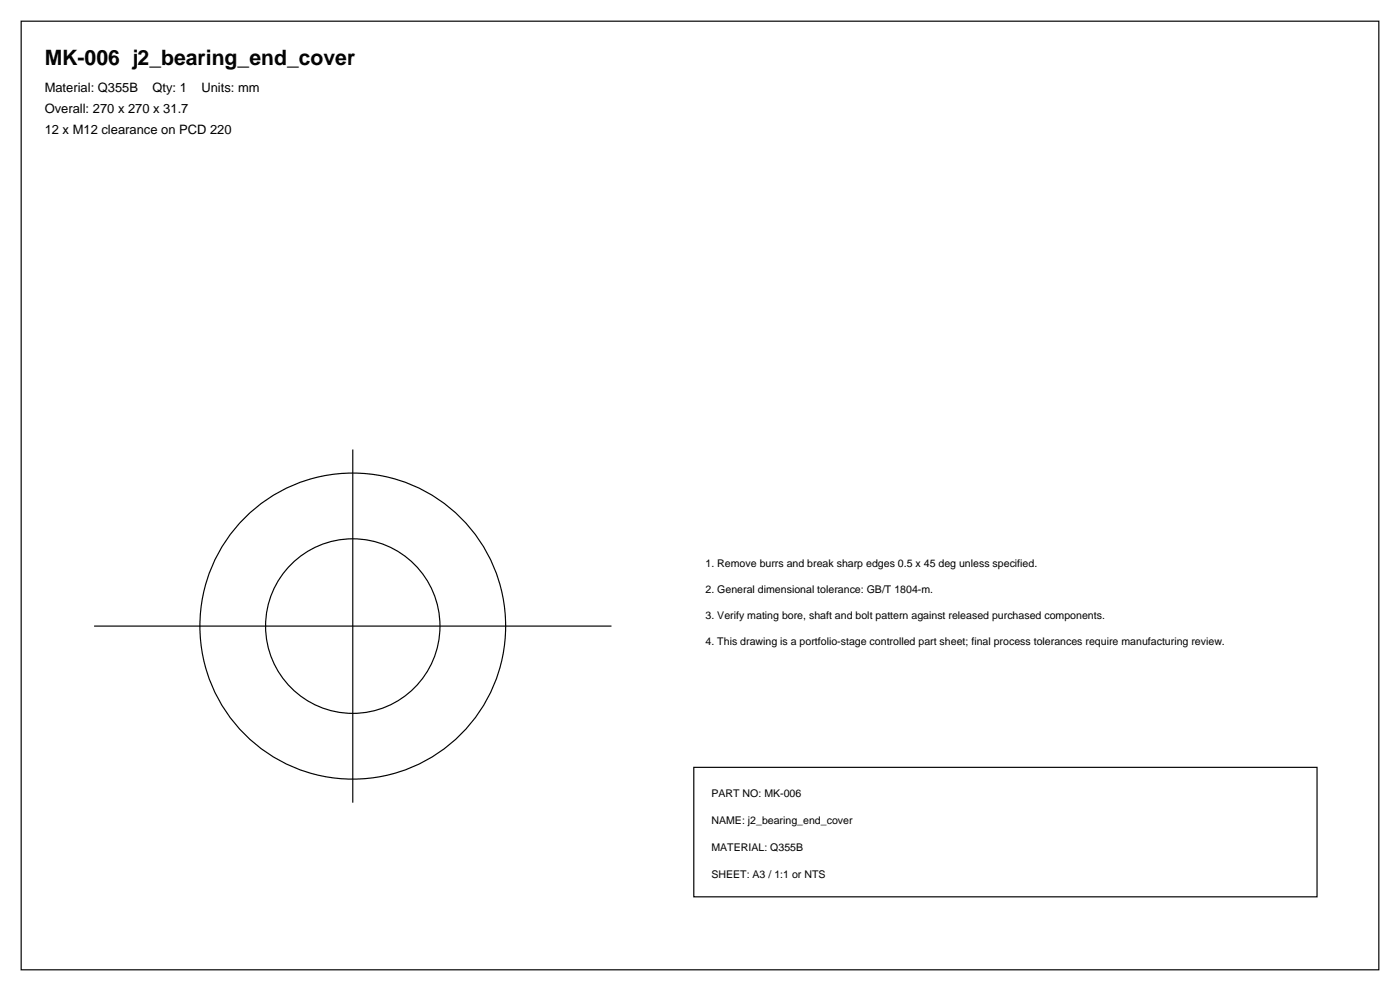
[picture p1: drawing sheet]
<svg xmlns="http://www.w3.org/2000/svg" width="420mm" height="297mm" viewBox="0 0 420 297" stroke-linecap="round" stroke-linejoin="round" font-family="sans-serif">
<defs><g id="words">
<text font-size="6.3" x="13.4" y="19.4">MK-006 j2_bearing_end_cover</text>
<g font-size="3.9">
<text x="13.4" y="27.5">Material: Q355B</text>
<text x="45.8" y="27.5">Qty: 1</text>
<text x="60.4" y="27.5">Units: mm</text>
<text x="13.4" y="33.9">Overall: 270 x 270 x 31.7</text>
<text x="13.4" y="40.2">12 x M12 clearance on PCD 220</text>
</g>
<g font-size="3.2">
<text x="211.7" y="170">1. Remove burrs and break sharp edges 0.5 x 45 deg unless specified.</text>
<text x="211.7" y="177.8">2. General dimensional tolerance: GB/T 1804-m.</text>
<text x="211.7" y="185.5">3. Verify mating bore, shaft and bolt pattern against released purchased components.</text>
<text x="211.7" y="193.3">4. This drawing is a portfolio-stage controlled part sheet; final process tolerances require manufacturing review.</text>
<text x="213.4" y="238.8">PART NO: MK-006</text>
<text x="213.4" y="246.9">NAME: j2_bearing_end_cover</text>
<text x="213.4" y="255">MATERIAL: Q355B</text>
<text x="213.4" y="263.1">SHEET: A3 / 1:1 or NTS</text>
</g>
</g></defs>
<g fill="none" stroke="#000" stroke-width=".35">
<path d="M6.3 6.4h407.3v284.3h-407.3zM105.8 134.7v105.9M28.2 187.6h155.2M208.1 230h187v38.8h-187z"/>
<circle cx="105.8" cy="187.6" r="45.9"/>
<circle cx="105.8" cy="187.6" r="26.2"/>
</g>
<use href="#words"/>
</svg>
